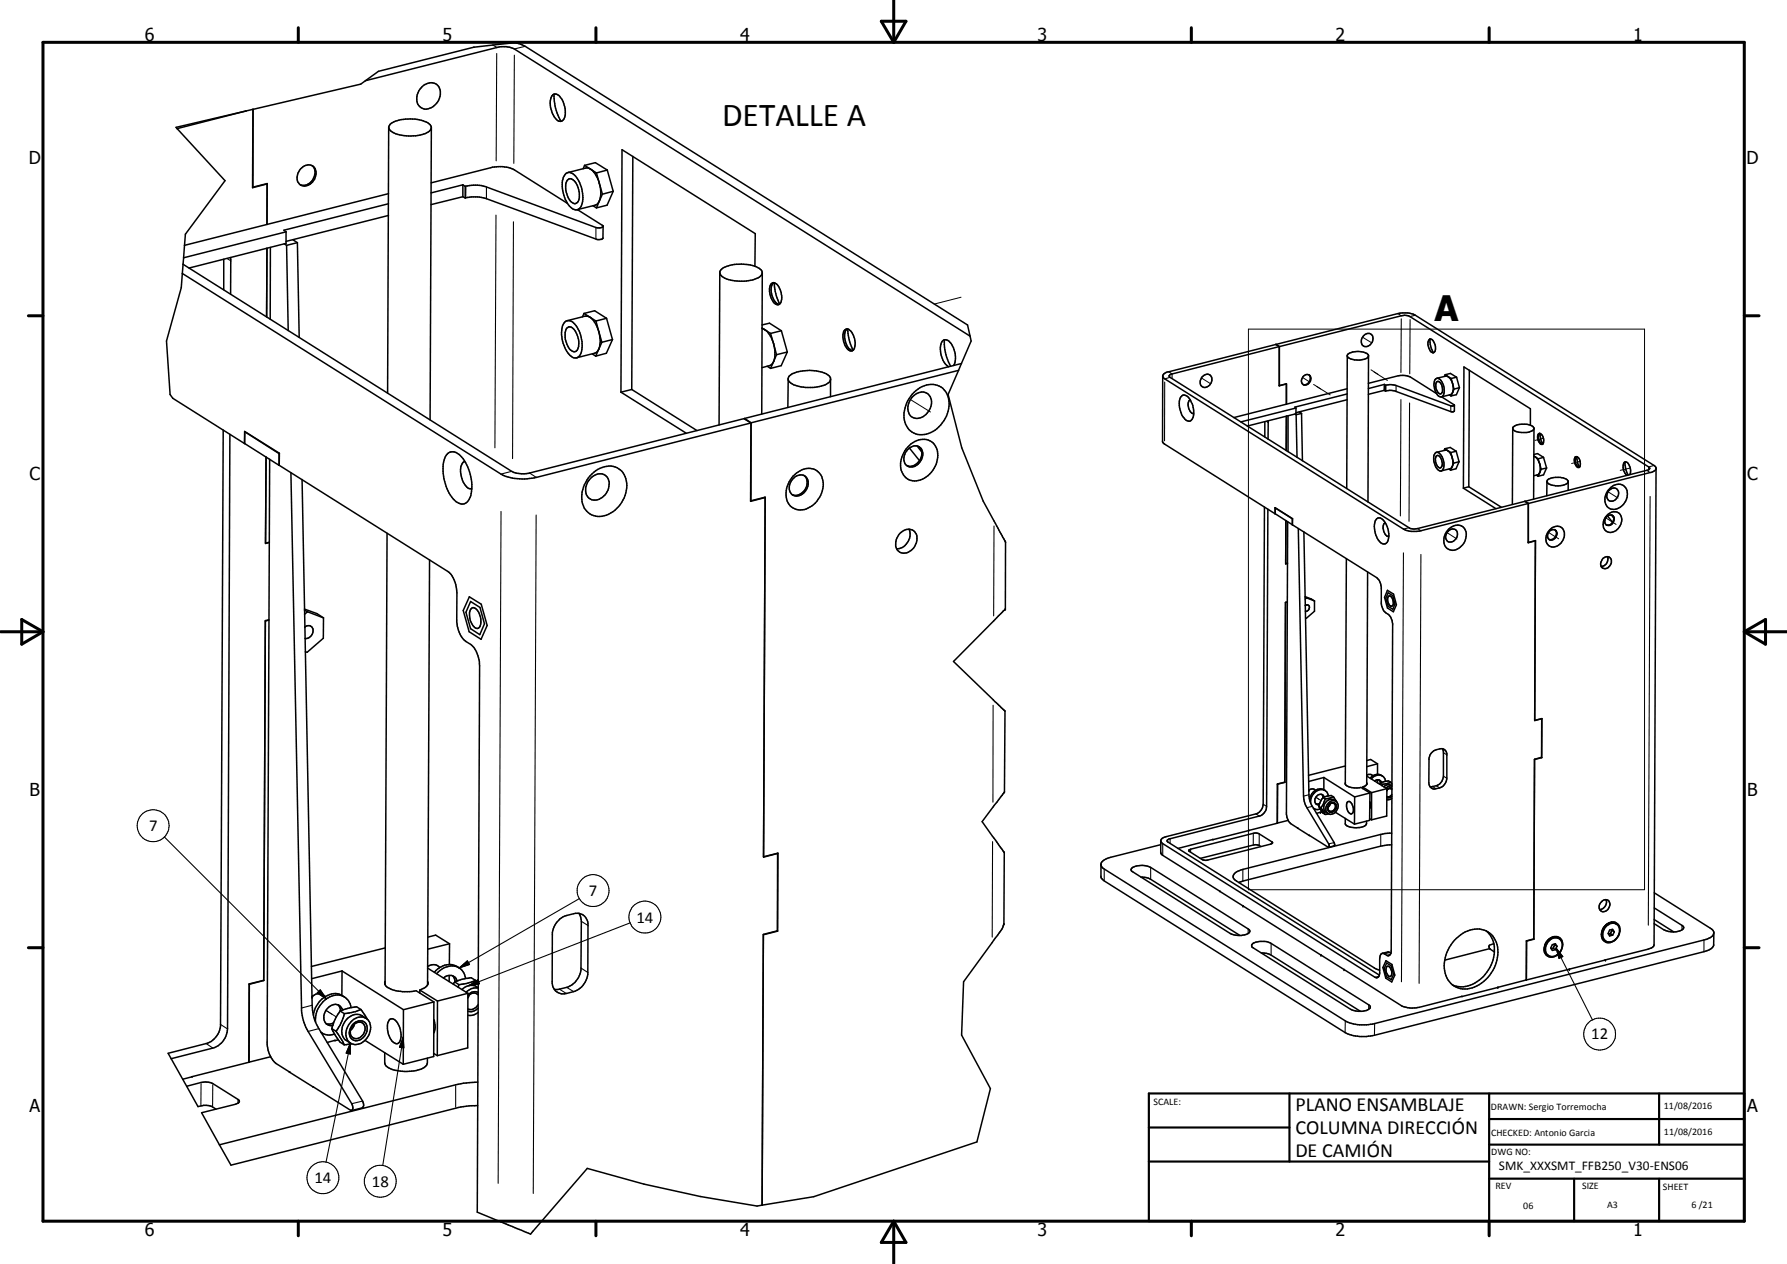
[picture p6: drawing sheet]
<svg xmlns="http://www.w3.org/2000/svg" width="420mm" height="297mm" viewBox="0 0 420 297" stroke-linecap="round" stroke-linejoin="round" font-family="sans-serif">
<defs><g id="words">
<text font-size="8.2" x="337.3" y="75.4">A</text>
<text font-size="7.9" x="169.8" y="29.7">DETALLE A</text>
<g font-size="4.7">
<text x="304.6" y="261.1">PLANO ENSAMBLAJE</text>
<text x="304.6" y="266.5">COLUMNA DIRECCIÓN</text>
<text x="304.6" y="271.9">DE CAMIÓN</text>
</g>
<g font-size="4.2">
<text x="34" y="9.6">6</text>
<text x="104" y="9.6">5</text>
<text x="174" y="9.6">4</text>
<text x="244" y="9.6">3</text>
<text x="314" y="9.6">2</text>
<text x="384" y="9.6">1</text>
<text x="6.8" y="38.7">D</text>
<text x="410.6" y="38.7">D</text>
<text x="7" y="112.9">C</text>
<text x="410.8" y="112.9">C</text>
<text x="7" y="187.1">B</text>
<text x="410.8" y="187.1">B</text>
<text x="7" y="261.4">A</text>
<text x="410.8" y="261.4">A</text>
<text x="34" y="290.4">6</text>
<text x="104" y="290.4">5</text>
<text x="174" y="290.4">4</text>
<text x="244" y="290.4">3</text>
<text x="314" y="290.4">2</text>
<text x="384" y="290.4">1</text>
</g>
<g font-size="3.9">
<text x="35" y="195.3">7</text>
<text x="138.5" y="210.6">7</text>
<text x="149.7" y="216.8">14</text>
<text x="374.1" y="244.3">12</text>
<text x="73.9" y="278">14</text>
<text x="87.4" y="278.9">18</text>
</g>
<text font-size="3.1" x="352.4" y="275">SMK_XXXSMT_FFB250_V30-ENS06</text>
<g font-size="2.4">
<text x="271.2" y="259.7">SCALE:</text>
<text x="350.6" y="260.8">DRAWN: Sergio Torremocha</text>
<text x="391.2" y="260.6">11/08/2016</text>
<text x="350.6" y="267">CHECKED: Antonio Garcia</text>
<text x="391.2" y="266.7">11/08/2016</text>
<text x="350.6" y="271.4">DWG NO:</text>
<text x="351.6" y="279.3">REV</text>
<text x="372" y="279.4">SIZE</text>
<text x="391" y="279.6">SHEET</text>
<text x="358.1" y="284.1">06</text>
<text x="377.9" y="283.8">A3</text>
<text x="397.7" y="283.8">6 /21</text>
</g>
</g></defs>
<g fill="none" stroke="#000" stroke-width=".24">
<path d="M226 69.8l-6.3 1.7M293.5 77.3h93.2v131.8h-93.2zM320.4 79.2l2 1.3M214.2 94l4.6 2.8M282.5 88.8l2.1 1.3M306.2 88.7l1.8 1.1M308.9 90.3l1.6 1.1M309.6 90.8l3.1 2M322.4 86.9l1.6 1.1M323.1 87.4l3.1 2M362.9 103l-2 .5M371.5 108.4l-2 .5"/>
<path d="M378.2 115.6l2.2 1.5M383.3 110l-2.4 .5M340.3 125.2l2.2 1.5M364.1 125.1l2.4 1.5M377.6 121.7l2.4 1.5M310.1 187.8l-.7-.4 1.2 .7M78.1 238.4l-1.4-1 2.4 1.6"/>
</g>
<g fill="none" stroke="#000" stroke-width=".35">
<path d="M85.9 19l-1.1 .8-25.3 5.9M85.9 19l3.1-2.2 22.4-5.7 9.6-1.1 1.4 .4 1.1 .5 104 65.5 .6 2.6M85.9 19l30.9-7.8a5.6 5.6 0 0 1 3.6 .1l107.7 67.7M41.6 30.2l11.3 12.3-9.3 12.5-.2 2.7M57.9 26.1l-16.5 3.8 .2 .3M57.9 26.1l-16.3 4.1M59.5 25.7l-1.6 .4M59.5 25.7l-.1 18.4 3.3-.9M59.5 25.7h.1M59.5 25.7v18.3M73.4 38.9a2.71 2.71 0 0 1-.9 4.3l-.7 .3h-1M91.4 29.9l-.3 62.5"/>
<path d="M91.7 29.2a9.4 9.4 0 0 1 8.6-.5 1.21 1.21 0 0 1 1 1.7 4.8 4.8 0 0 1-4.1 1.5 7.4 7.4 0 0 1-5.6-1.4l-.2-.6zM99.3 20.4a2.39 2.39 0 0 1 2.4-.9 2.39 2.39 0 0 1 1.8 1.9 3.7 3.7 0 0 1-3.9 4.2 2.43 2.43 0 0 1-1.5-3.4l.4-.8zM101.4 30l-.3 68.7M130 22.3a1.26 1.26 0 0 1 1.8 .6 5.2 5.2 0 0 1 .7 5.2 1.26 1.26 0 0 1-2.1-.5 5.5 5.5 0 0 1-.8-4.7zM130.3 22.1a11.3 11.3 0 0 0 1.6 6.4M137.4 38.9l2.6-.7 2.8 1.8M137.4 38.9l2.8 1.7M137.4 38.9l-.3 .8M142.8 40l1.4 5M142.8 40l-2.6 .6M148.8 36.7l-.3 54.8M43.4 57.7l-.2 2.9"/>
<path d="M59.4 43.9l.1 .1M59.5 44l3.3-.9v9.6M62.8 58.3l-.1 16.2M63.6 58.2l-.1 16.8M66.8 57.3l.6 .4M67.3 54.5l-24.1 6.1M67.3 54.5v2.7l-22.9 5.8M67.4 57.7l.4 20M68.9 56.3l1 .7M69.9 57l.4 22.3M69.9 57l-2.5 .7M70.6 43.4a2.46 2.46 0 0 0 3.3-1.2 2.22 2.22 0 0 0-1-3.4 2.89 2.89 0 0 0-2.6 4.3l.4 .4"/>
<path d="M91.3 45.5l-47.9 12.2M91.3 47.9l-24.6 6.2 .6 .4M91.3 50.6l-24 6.1M101.4 43l14-3.6a8.4 8.4 0 0 1 5.5 .5l12.5 7.9M108.8 43.4l-7.5 1.9M108.8 46.2l-7.5 1.9M108.8 43.4v2.8M108.8 43.4l.6 .4M108.8 46.2l.6 .3M109.4 43.8a8.8 8.8 0 0 1 5 .1l25.7 9.6 .9 .1 .8-.4M109.4 46.5l1.4-.2h1.5l1.7 .3 26.1 9.6a1.48 1.48 0 0 0 1.7-.3v-2.7M109.4 43.8v2.7"/>
<path d="M133 40.9a1.73 1.73 0 0 1 2.6 .8 7.2 7.2 0 0 1 .9 7.1 1.55 1.55 0 0 1-2.6-.4 7.8 7.8 0 0 1-1.5-6.7zM133.5 40.6l4.2-1.1a2.53 2.53 0 0 1 2.5 1.8l.7 1.8M133.6 42.2l.1-.1a1.93 1.93 0 0 1 2.1 1.6 4.7 4.7 0 0 1 .1 3.7 1.14 1.14 0 0 1-1.1 .4 1.14 1.14 0 0 1-.9-.9 5 5 0 0 1-.6-4.3zM135.8 49.3l5.8 3.7 .2 .2M139.4 48.3l.8 .6M140.2 40.6l.7 2.5M140.9 47.2l-.5 .8-.5 .2-4.2 1.1M140.9 43.1l.4 2-.4 2.1M140.9 43.1l.7 2.5M140.9 47.2l-.7 1.7M141.6 45.6l-.7 1.6M144.2 45l-1.5 3.2-2.5 .7"/>
<path d="M144.2 45l-2.6 .6M42.9 64.3l74.9 47.1a12.7 12.7 0 0 0 8.3 .8l50.5-12.8M43 62.1l-.4 5.5-3.5 12.5 .9 12.6 .6 .9 16.9 10.6M43 62.1l77.9 48.9 1.7 .3h1.6l50.7-12.9 1.7 1M43.2 60.6l-.2 1.5M52.6 60.9v7.2M54.2 60.5v8.6M132.8 75.7a1.57 1.57 0 0 1 2.4 .5 7.7 7.7 0 0 1 1.3 7.1 1.4 1.4 0 0 1-2.5 .2 7.8 7.8 0 0 1-1.7-7zM133.3 77.1a1.21 1.21 0 0 1 1.9 .6 4.3 4.3 0 0 1 .3 4.8 1.4 1.4 0 0 1-1.9-.9 4.6 4.6 0 0 1-.3-4.5zM133.4 75.4l4.2-1.1a2.53 2.53 0 0 1 2.4 1.8l.8 1.8M137.3 73.7l2.5-.7 2.8 1.8M137.3 73.7l2.8 1.7"/>
<path d="M137.3 73.7l-.4 .8M140.1 75.4l.7 2.5M140.8 77.9a6.4 6.4 0 0 1 0 4.1M140.8 77.9l.7 2.5M142.6 74.8l1.4 5M142.6 74.8l-2.5 .6M144 79.8l-1.4 3.2-2.5 .7M144 79.8l-2.5 .6M169.2 64.1l-.1 35.8M169.6 63.3a8.9 8.9 0 0 1 6.8-1 3.1 3.1 0 0 1 2.8 1.8 2.06 2.06 0 0 1-1.8 1.5 9.8 9.8 0 0 1-7.6-.6l-.6-.8 .1-.4zM177.5 62.6l.1-7.7-31.3-19.7-.3 57M179.1 76.4l1.8-.5 2.8 1.8"/>
<path d="M179.1 77.2l.7 .3M179.1 77l.7 .5M179.2 64.1l-.1 33.2M179.8 77.5a5.6 5.6 0 0 1 2.1 3.3M179.8 77.5l1.4 .9M181.2 78.4l.7 2.4M181.3 66.7a1.15 1.15 0 0 1 1.8 .7 4 4 0 0 1 .3 3.9 1.01 1.01 0 0 1-1.6-.3 4 4 0 0 1-.5-4.3zM181.9 66.4a3.7 3.7 0 0 0 .5 4.6l.8 .5M182.1 66.5a10.6 10.6 0 0 0 1.2 4.9M183.7 77.7l1.4 5M183.7 77.7l-2.5 .7M198.6 77.6a1.1 1.1 0 0 1 1.8 .6 3.9 3.9 0 0 1 .3 4 1.14 1.14 0 0 1-1.8-.7 3.9 3.9 0 0 1-.3-3.9z"/>
<path d="M199.2 77.3a3.5 3.5 0 0 0 .2 4.4l.7 .6 .4 .1M199.3 77.3a10.4 10.4 0 0 0 1.3 5M222 79.9l.2 2.3a11.5 11.5 0 0 0 1.3 3.9M228.1 79l.2 1.1-2.3 5.3M320.5 79a1.27 1.27 0 0 1 1.9-.4 1.27 1.27 0 0 1 .2 1.8 1.32 1.32 0 0 1-1.2 1 1.32 1.32 0 0 1-1.3-.8v-.8zM336.2 79.7h.2a2.26 2.26 0 0 1 .7 3.1l-.1 .1M336.2 79.7a1.65 1.65 0 0 0-.3 2.1l.4 .7 .7 .4M336.2 79.7l.2 1.6 .6 1.6M139.3 83.2l.8 .5M140.8 82l-.8 .9-4.4 1.2M140.8 82l-.7 1.7M141.5 80.4l-.7 1.6"/>
<path d="M146 92.2l15.4 9.6M148.5 91.5l15.4 9.7M148.5 91.5l-2.5 .7M175 98.3v.1M175 98.3l1.6 1.1M176.6 99.4l-.1 18.4 3.3-.9M176.6 99.4v18.3M180.4 86.1l.8 .5M181.9 80.8l.3 1.5v1.5l-.3 1.2M181.9 85l-.8 .9-2 .5M181.9 80.8l.7 2.6M181.9 85l-.7 1.6"/>
<path d="M182.6 83.4l-.7 1.6M185.1 82.7l-1.4 3.2-2.5 .7M185.1 82.7l-2.5 .7M185.3 89l-.1 6.8M195.3 89.3a3.2 3.2 0 0 1-2.7 1.5 11.3 11.3 0 0 1-6-.4 1.42 1.42 0 0 1-1.1-1.9 6.6 6.6 0 0 1 4.9-1.5 7 7 0 0 1 4.6 1.4l.3 .4v4.4M214.5 92.6a5.2 5.2 0 0 1 7.1-1.4 5.9 5.9 0 0 1 .3 7.6 5.8 5.8 0 0 1-7 3 4.7 4.7 0 0 1-2.1-5.9l.6-1.8zM214.6 93.2a2.5 2.5 0 0 1 4.1 0 3.8 3.8 0 0 1-3.5 5.1 2.6 2.6 0 0 1-1.3-4zM224.2 85.9a4.7 4.7 0 0 0 0-4.2 2.77 2.77 0 0 0-2-1.9 2.14 2.14 0 0 0-1.1 2.7 4.7 4.7 0 0 0 1.9 3.7M225.4 87l-2.5 5.7 3.2 12.5 5.1 12.6 5.2 9.6v15.7l-12.2 12.3 12.1 11.7-.1 19-5.3 7 5.2 7.2-.1 16.9-.1 .2a7 7 0 0 1-1.9 3.1l-7.4 10.2-.5 12.5 6.8 12.6-3.2 12.6-38.4 12.8-12.1 2M225.4 87l-48.8 12.4M226 85.4l-.6 1.6M226 85.4l-51 12.9"/>
<path d="M273.4 88.4l.4 .6 56.2 35.3a5.8 5.8 0 0 0 4.1 .4l25.2-6.4M278 92.9a1.85 1.85 0 0 1 2.1 1.6 4.7 4.7 0 0 1 .2 4.1 1.1 1.1 0 0 1-1.9-.3 4.9 4.9 0 0 1-.7-5zM279.9 94a1.65 1.65 0 0 0-.3 2.2 1 1 0 0 0 1.1 1M282.6 88.6a1.28 1.28 0 0 1 1.9-.5 1.28 1.28 0 0 1 .2 1.9 1.34 1.34 0 0 1-1 1.1 1.34 1.34 0 0 1-1.4-.6l-.1-1.1zM297.4 99.1v3.6M298.1 98.9v4.3M300 80.9l-25.6 6.5-.7 .4-.3 .5v15.7l26.4 16.7M300 80.9l.8 .5M300 80.9l28.6-7.2a5.9 5.9 0 0 1 4.2 .4l56.1 35.3a.67 .67 0 0 1 .5 .6 .67 .67 0 0 1-.4 .6l-.7 .4-28.9 7.3M300 80.9v.1M300.8 81.4l-25.2 6.5a.64 .64 0 0 0-.7 .6l56.7 35.7 .9 .1 .8-.1 54.1-13.7 .5-.4-.3-.4-56.5-35.5-.8-.1-.8 .1-28.7 7.2M300.8 81.4v9.3l1.7-.5"/>
<path d="M300.8 90.6h.1M300.8 81.4v9.2M302.4 90.2h.1M302.5 90.2v4.8M302.5 97.8l-.1 8.1M302.5 90.2l-1.7 .4M302.8 97.7v8.4M304.5 97.3l.2 .2M304.7 95.9v1.3l-11.4 2.9M304.7 95.9l-13 3.2M304.7 97.5l.3 10M305.5 96.8l.5 .4"/>
<path d="M306 97.2l.2 11.1M306 97.2l-1.3 .3M306.4 88.5a1.03 1.03 0 0 1 1.5-.3 1.03 1.03 0 0 1 .1 1.5 1.02 1.02 0 0 1-1.3 .8 1.02 1.02 0 0 1-.6-1.5zM307.8 88.1a1.43 1.43 0 0 1 .1 1.6 1.43 1.43 0 0 1-1.4 .7M316.7 92.6l-12.3 3.1 .3 .2M316.7 93.9l-12 3.1M316.7 91.4l-26.6 6.7M316.8 83.6l-.2 31.2M316.9 83.3a4.3 4.3 0 0 1 4.8 .1 .93 .93 0 0 1-1 1.1 4.1 4.1 0 0 1-3.9-.7zM321.7 90.1l7-1.8h2.1l.7 .3 6.3 3.9M321.8 83.6l-.2 34.4M325.4 91.7l.3 .2"/>
<path d="M325.4 91.7l-3.7 1M325.5 90.3l.2 .3M325.5 90.3l-.1 1.4M325.5 90.3l-3.8 1M325.7 91.9a3.8 3.8 0 0 1 2.5 .1l13.1 4.8h.4l.3-.2v-1.4l-3.1-1.9 2.1-.5 .5-.6M325.7 90.6l1.1-.2 1.2 .1 13.1 4.9 .9-.2M325.7 90.6v1.3M337.5 89.2l.1-.2a1.23 1.23 0 0 1 1.6 1.1 2.73 2.73 0 0 1-.2 3.1 1.23 1.23 0 0 1-1.4-1 3.1 3.1 0 0 1-.1-3zM337.8 88.9l2.1-.5a2.04 2.04 0 0 1 1.6 1.8M337.9 89.7a1.13 1.13 0 0 1 1.2 1.1 1.57 1.57 0 0 1-.2 1.7h-.4a2.18 2.18 0 0 1-.9-2.5zM339.8 88.1l1.2-.3 1.5 .8M339.8 88.1l1.4 .8"/>
<path d="M339.8 88.1l-.2 .3M340.8 92.8l.4 .2M341.2 88.9l.3 1.3M341.5 90.2l.2 1-.2 1M341.5 90.2l.4 1.2M341.5 92.2l-.3 .8M341.9 91.4l-.4 .8M342.5 88.6l.6 2.5M342.5 88.6l-1.3 .3M343.1 91.1l-.7 1.7-1.2 .2M343.1 91.1l-1.2 .3M345.5 87l-.2 27.4"/>
<path d="M359.8 99.9v-3.8l-15.6-9.9-.1 28.5M359.8 99.9l-2.1-.2a2.07 2.07 0 0 0-2 1M359.8 99.9l.5 .3a.6 .6 0 0 1 .4 .6 .6 .6 0 0 1-.6 .5l-.2 .1a5.8 5.8 0 0 1-3.5 0l-.5-.3-.2-.4M52.5 101l-.7 139.7a4.8 4.8 0 0 1-3.3 4.5l-9 2.3 .7 1.3M54 102.1l-.5 139.7a4.9 4.9 0 0 1-3.4 4.5l-9.9 2.5M57.5 104.2v-2.8l8.2 5.1-.1 2.8M57.5 104.2h.1M57.6 101.5l-.1 2.7 8.1 5.1M57.6 101.5h.1M57.6 101.5l8 5.1M62.6 107.4l-.2 20.3 .9-.2M63.4 107.9l-.6 137a6.5 6.5 0 0 0 2.1 5l3.2 2.1"/>
<path d="M65.6 109.3h.1M65.6 106.6v2.7M65.6 109.3l39.7 25a6.5 6.5 0 0 1 2.1 5v6.4a6.3 6.3 0 0 0 3.5 5.9 7 7 0 0 1 1.9 4.9l-.6 128.4 12.5 5.1 13.4-15.4 13.3 3.7 13.3 2.9 13.3 2.2 1.2-.2M65.7 106.6h-.1M68.4 111.1l2.5 125.8a10.6 10.6 0 0 0 1.5 5.5l10.3 17 .3 1.1-.3 .5M71 112.7l2.4 123.6a10.6 10.6 0 0 0 1.6 5.4l10.2 17a1.11 1.11 0 0 1 0 1.6l-2.5 .7M105.1 106.7a2.16 2.16 0 0 1 3.4 .7 10.5 10.5 0 0 1 1.9 9.9 1.89 1.89 0 0 1-3.2 .6 10.6 10.6 0 0 1-2.5-10.6zM109.3 108.5a2.22 2.22 0 0 0-1 2.7 4 4 0 0 0 2.2 3.7h.4M139.1 111.4a5.1 5.1 0 0 1 6.7-1 5.9 5.9 0 0 1 .4 7.7 5.7 5.7 0 0 1-7.5 2.7 5.1 5.1 0 0 1-1.5-6.3l.8-1.7zM139.1 112.1a2.33 2.33 0 0 1 3-.5 2.33 2.33 0 0 1 1.1 2.7 3.5 3.5 0 0 1-4.1 3.1 2.92 2.92 0 0 1-.6-4.6zM176.5 117.6l.1 .1M176.6 117.7l3.3-.9-.4 84.6 3.3-.8"/>
<path d="M186.3 116.2a2.59 2.59 0 0 0 3.6-1.9 1.9 1.9 0 0 0-.7-2.5 1.9 1.9 0 0 0-2.5 .5 2.69 2.69 0 0 0-.3 4M186.5 111.9a4.5 4.5 0 0 1 5.6-1.3 4.8 4.8 0 0 1 .3 6.7 4.4 4.4 0 0 1-6.6 1.6 5.3 5.3 0 0 1 .7-7zM189.1 111.8a2.85 2.85 0 0 1 .3 3.1 2.85 2.85 0 0 1-2.8 1.5M213.3 105.7a2.1 2.1 0 0 1 3.3-.3 2.93 2.93 0 0 1-3 4.2 2.31 2.31 0 0 1-.5-3.6zM213.4 105.1a4.2 4.2 0 0 1 6-1 5.5 5.5 0 0 1-1.2 7.7 3.8 3.8 0 0 1-5.7-.1 5.4 5.4 0 0 1 .9-6.6zM213.8 105.3l2.4 2.9M215.6 104.8l1.1 1.4M216 104.9a2.8 2.8 0 0 1 .3 3.2 2.8 2.8 0 0 1-2.8 1.4l-.3-.1M297.3 119.2l-.3 69.8a2.51 2.51 0 0 1-1.7 2.3l-21 5.3-1 .4-.4 .5v2.9l.3 .5 13.6 8.6M298.1 119.7l-.3 69.8a2.51 2.51 0 0 1-1.7 2.3l-21.2 5.3-.5 .5 49.9 31.6M299.8 119.4h.1M299.8 119.4l4.1 2.5"/>
<path d="M299.8 119.4v1.3M337.5 106.5l.3-.2a2.4 2.4 0 0 1 1.7 2.5 1.57 1.57 0 0 1-.8 1.9 3.1 3.1 0 0 1-1.4-4.1zM337.8 107.1a1.22 1.22 0 0 1 1.2 1.4 .85 .85 0 0 1-.6 1.4 2.13 2.13 0 0 1-.6-2.8zM339.7 105.5l1.3-.3 1.4 .8M339.7 105.5l.7 .4M339.7 105.5l-.2 .3M340.4 105.9l.5 .5 .5 1.2M340.4 105.9l-.6-.1-2.1 .5M340.4 105.9l.7 .4M340.7 110.2l.4 .3M341.1 106.3l.3 1.3M341.4 107.6l.2 1-.2 1"/>
<path d="M341.4 109.6l-.3 .5-2.2 .6M341.4 107.6l.4 1.2M341.4 109.6l-.3 .9M341.8 108.8l-.4 .8M342.4 106l.7 2.5M342.4 106l-1.3 .3M343.1 108.5l-.8 1.7-1.2 .3M343.1 108.5l-1.3 .3M344.1 114.7l7.6 4.8M345.3 114.4l7.7 4.8M345.3 114.4l-1.2 .3M355.7 100.7l-.1 17.8"/>
<path d="M358.6 117.8l.7 .5M358.6 117.8v.1M358.6 117.8l.8 .5M359.3 118.3v9.3l1.7-.6M359.4 118.3v9.2M360.6 106.8l.9-.2 1.4 .9M360.6 107.2l.4 .2M360.6 107.1l.4 .3M360.7 100.7l-.1 16.6M361 107.4l.6 .7 .4 1M361 107.4l.6 .4M361.3 111.7l.3 .2"/>
<path d="M361.6 107.8l.4 1.3M362 101.9a1.76 1.76 0 0 0 .7 2.5M362 101.9a1.86 1.86 0 0 1 .7 2.5M362 101.9a1.11 1.11 0 0 0-.4 1.6l.6 .8 .5 .1M362 109.1l.1 .3a1.67 1.67 0 0 1-1.5 2.4M362 109.1l.4 1.2M362.1 101.9l.2 1.4 .4 1M362.4 110.3l-.8 1.6M362.9 107.5l.7 2.5M362.9 107.5l-1.3 .3M363.6 110l-.7 1.6-1.3 .3M363.6 110l-1.2 .3"/>
<path d="M363.7 113.2a1.49 1.49 0 0 1 1.6-1h1.5a2.2 2.2 0 0 1 1.9 .9v2.1M363.7 113.2a1.9 1.9 0 0 0 2 1 2.95 2.95 0 0 0 3-1M363.7 113.2v3.3M370.7 107.3l-.3 .1a2.05 2.05 0 0 0 .6 2.5l.4-.1M370.7 107.3l.2 1.5 .5 1M371.4 109.8a2.08 2.08 0 0 0-.6-2.5l-.3 .1a1.93 1.93 0 0 0 .7 2.4l.1 .1M378.2 115.1a2.45 2.45 0 0 1 4.1-.4 3.5 3.5 0 0 1-3.6 4.9 2.7 2.7 0 0 1-.8-4.2zM378.4 115.2a1.23 1.23 0 0 1 1.7-.3 1.23 1.23 0 0 1 .3 1.7 1.39 1.39 0 0 1-1.1 1.1 1.39 1.39 0 0 1-1.4-.6l-.1-.8zM382 108.6a2.24 2.24 0 0 0 .6 3.1M382 108.6a1.57 1.57 0 0 1 1.4 1.8l-.2 1.1M382.1 108.6a5.5 5.5 0 0 0 .7 3.1M389.4 110.1l-.5 111.9-.4 .6-1 .5-10.1 2.5"/>
<path d="M63.3 127.4l-.9 .2M91 125.3l-.5 106.1M101 131.6l-.5 99.8M211.5 125.4a2.32 2.32 0 0 1 3.9 .1 3.3 3.3 0 0 1-3.6 4.4 2.4 2.4 0 0 1-.9-3.4zM213.7 124.4a3.4 3.4 0 0 1-2.8 4.6M299.8 120.7v-1.4l4.1 2.6v1.4M299.8 120.7h.1M299.8 120.7l4.1 2.6M302.3 122.3v10.2M302.7 132.4l-.4 .1M302.7 132.3l-.4 .2M302.8 122.6l-.3 68.8 .5 1.6 .5 .6 4.3 2.7"/>
<path d="M303.9 123.3l19.8 12.5 .6 .6 .5 1.6v3.8a2.97 2.97 0 0 0 1.7 2.7 3.7 3.7 0 0 1 .9 2.4l-.3 76.5a.85 .85 0 0 1-.2 .9 .85 .85 0 0 1-.9 .2l-.9-.5-.5 .3-.1 .4-.2 4.4M303.9 121.9h.1M303.9 121.9v1.4M303.9 123.3h.1M305.3 124.2l1.2 62.9 .4 2 5.6 9.4v.4l-.1 .2M306.6 125l1.2 61.7 .4 2.1M316.6 131.3l-.3 53M321.6 134.4l-.3 50M323.7 121.9a1.13 1.13 0 0 1 1.7 .5 4.5 4.5 0 0 1 .6 5.2 1.3 1.3 0 0 1-1.9-.7 4.8 4.8 0 0 1-.4-5zM325.7 122.9a1.64 1.64 0 0 0-.3 2.2 1.01 1.01 0 0 0 1.1 .9M326.2 138.7l1.4 .9 .7 2.5-.7 1.7-1.4-.9-.7-2.5zM326.4 139.3l1.1 .7 .5 1.9-.5 1.3-1.1-.7-.6-1.9z"/>
<path d="M340.3 125.1a1.23 1.23 0 0 1 1.3-.8 1.23 1.23 0 0 1 1.1 1 1.69 1.69 0 0 1-2.4 1.8 1.53 1.53 0 0 1 0-2zM340.6 124.4a2.49 2.49 0 0 1 3.6-.4 3.4 3.4 0 0 1 0 3.6 3.4 3.4 0 0 1-3.3 1.6 2.54 2.54 0 0 1-1.1-3.8zM359.3 127.4l.1 .1M359.4 127.5l1.6-.5-.2 42.3 1.7-.4M364.3 124.6a1.9 1.9 0 0 1 2.3-.8 1.9 1.9 0 0 1 1.2 2.1 2.67 2.67 0 0 1-3.5 2.4 2.5 2.5 0 0 1 0-3.7zM364.4 124.8a1 1 0 0 1 1.5-.1 1 1 0 0 1-.1 1.5 1.05 1.05 0 0 1-1.5 .6 1.05 1.05 0 0 1-.2-1.6zM365.6 124.5a1.42 1.42 0 0 1 .2 1.6 1.42 1.42 0 0 1-1.4 .7M376.9 131.2a1.19 1.19 0 0 1 1.8 0 1.19 1.19 0 0 1-.2 1.8 1.13 1.13 0 0 1-1.5 .6 1.13 1.13 0 0 1-.5-1.6zM377.7 121.5a1.03 1.03 0 0 1 1.5-.3 1.03 1.03 0 0 1 .1 1.5 1.08 1.08 0 0 1-1.6 .6 1.08 1.08 0 0 1 0-1.8zM377.7 123.4h.2M377.8 121.2a1.89 1.89 0 0 1 2-1 1.89 1.89 0 0 1 1.5 1.6 2.85 2.85 0 0 1-3.3 3.2 2.35 2.35 0 0 1-.2-3.8zM377.9 130.8a1.76 1.76 0 0 1-1.4 2.3"/>
<path d="M378 121.3l1.2 1.5M378.9 121l.5 .7M379.1 121.1l.3 .6M379.4 121.7a1.63 1.63 0 0 1-1.3 1.7M63.2 145.7l-.8 .3M63.2 145.7l-.8 .1-.4 84.6M71.6 143.1l2.9 1.1 1.6 1M71.6 143.4l.7 .4M71.7 147.4a1.23 1.23 0 0 1 1.7 0 1.23 1.23 0 0 1 0 1.7l-.7 .7-1 .2M71.7 147.3v.1M72.3 143.8l3.8 1.4M72.3 143.8l-.7 .6"/>
<path d="M76.1 145.2l-.1 4.8-3.8 3.3-.4-.1M110.4 140.3l2.7 1.7 1.4 5-1.4 3.2-2.8-1.7-1.4-5zM110.6 141.4l2.2 1.3 1.1 3.9-1.1 2.5-2.2-1.4-1.1-3.8zM110.8 143a1.24 1.24 0 0 1 1.8 .9 3.6 3.6 0 0 1 0 3.7l-.2 .1a2.32 2.32 0 0 1-1.9-2.3l-.1-1.5zM302.2 141.6l.5-.1-.5 .1-.1 42.3M306.9 140.2l2.2 1M306.9 140.3l.3 .2M306.9 142.4a.6 .6 0 0 1 .9-.1 .6 .6 0 0 1 0 .9l-.5 .4h-.4M307.2 140.5l1.9 .7M307.2 140.5l-.3 .3M309.1 141.2v2.4l-1.9 1.7-.3-.1M326.4 140.2a.71 .71 0 0 1 1 .6 1.13 1.13 0 0 1-.3 1.7 1.83 1.83 0 0 1-.7-2.3z"/>
<path d="M321.3 178.7l1-.2 1.6 1M323.9 179.5l-2.6 .7M323.9 179.5v2.4M336.6 176.9a2.52 2.52 0 0 1 3.2-.6l.4 .8v5.8a2.66 2.66 0 0 1-3.6 2.3l-.4-.4-.3-.9 .1-5.8zM339.1 175.9l.3 .7v5.8a2.72 2.72 0 0 1-3.2 2.5M360.8 178.4l-.2 42.3M360.8 169.3l1.7-.4v9.2M362.4 168.9h.1M362.4 178l.1 .1M362.5 168.9l-.1 9.1-1.6 .4M362.5 178.1l-1.7 .4M272.9 198.5l-11.8 3-1.4 .6-.7 .5-.1 .4v3.3l.7 .7 56.7 35.7a8.6 8.6 0 0 0 3.4 .9h1.6l1.9-.3 77.4-19.7a2.49 2.49 0 0 0 2.3-1.6l.1-2.8"/>
<path d="M272.9 197.7l.5 .5 49.9 31.5 .4 .1 .3-.1 .3-.6M279.5 199.9l.4-.3 15.2-3.9 .8 .2 3.3 2.1-.5 .4-15.1 3.8-1-.2zM285.1 197.3h.1M293.6 195.2h.1M293.7 195.1v.1M296.4 198.9l-.5-.3-.8-.1-12.9 3.2M300.3 193.5l-23.4 5.9M300.3 193.4h.1M300.3 184.3h.1M300.4 184.3l-.1 9.1M302 183.8l.1 .1M302.1 183.8l-1.8 .4v9.3"/>
<path d="M302.1 183.9l-1.7 .4M302.9 192.8l-2.6 .6M305.1 194.6h.1M307.8 185.7a1.02 1.02 0 0 1 1.5 0M307.8 185.7v.2M307.8 196.3h.1M307.8 196.3l4.6 2.8M308.2 188.8l5.5 9.2v.8l-1.3 .3M308.8 189.9l.7 .3 .9-.1M308.8 189.9l.1 .1M309.4 188.9l.8 .2M310.1 189.5l.7 1.3 .8 .6"/>
<path d="M310.1 189.5l.5 .3M310.3 188.8l-.5 .2-.4-.1M310.5 190.9l-1 .2M310.6 189.8l1 1.6M310.8 186.7l.3 .7M310.8 190.8l-.4 .1M311.1 187.5l-.8 1.1-.2 .9M311.1 187.5l.5 .2M311.3 182.7l-3.6 .9M311.3 182.7l7.2 4.6M311.3 182.7v2.9M311.3 187.3a1.03 1.03 0 0 0-1-.7 1.03 1.03 0 0 0-1 .9l-.1 .2a1.07 1.07 0 0 0 .2 1.2"/>
<path d="M311.6 185.8a2.4 2.4 0 0 0-3.7 2.1M311.6 187.7l-.4 1.1-.6 1M312.3 187a1.79 1.79 0 0 0-1.4-1.4 1.79 1.79 0 0 0-1.8 .7l-.7 .9-.2 1.5M312.3 188.7a1.29 1.29 0 0 1 1.9-.4 1.29 1.29 0 0 1 .2 1.9 1.35 1.35 0 0 1-1.5 1.1 1.35 1.35 0 0 1-1.2-1.5zM312.4 191.3l-.8 .1M312.6 188.9a.99 .99 0 0 1 1.5 0 .99 .99 0 0 1-.3 1.5 .94 .94 0 0 1-1.3 .4 .94 .94 0 0 1-.2-1.4zM312.6 189l.4-.2a.71 .71 0 0 1 1 .5 1.02 1.02 0 0 1-.4 1.1 1.02 1.02 0 0 1-1.3-.1l-.1-.6zM312.7 188.9l-.5 .8M313.5 187.2l.7 1.2M313.5 187.2l-1.9 .5M313.5 187.2l-.5-.3-.6 .1-1.3 .5M314 190.9l4.5 2.8"/>
<path d="M314.1 188.3a1.74 1.74 0 0 0-2.5 .4 1.74 1.74 0 0 0 .6 2.5M316.3 192.3v1.4a3.9 3.9 0 0 0 4.1 .6l.8-.5 .1-.8M316.3 183.9v.3a3.5 3.5 0 0 0 3.7 .8l2.1 1.4M316.3 180l-8.6 2.2M316.8 188.5a.79 .79 0 0 1 1.2 .7 1.46 1.46 0 0 1-.3 2.1 2.02 2.02 0 0 1-.9-2.8zM318.5 187.3v6.4M320.4 185v.3M320.4 185l2.1 1.3M321.3 182.2l.9-.2 .5 .3M321.3 183.9v.5M321.3 184.4l-.9 .6M321.3 182.4l4.8 2.9"/>
<path d="M322.1 188.4l.1 .7-.1 .9M322.1 192.4l.4 .3M322.1 186.4l-3.6 .9M322.1 186.4l-.1 6.4-3.5 .9M322.5 186.3v6.4M323.9 183.3v.7M324.3 183.3h-.7l-.4 .3M324.3 183.3l.5 .6M324.3 183.3l.3 .7M324.5 184l-.2 .3M324.5 184l.5 .3M324.8 182.2a2.18 2.18 0 0 0-2.4 .8"/>
<path d="M324.8 182.2l.6 .6 .4 .8M324.8 182.2a2.05 2.05 0 0 0-2.7 .7M325 184.3l-.1 .4M326.1 185.3l-3.6 1M326.1 185.3l-.1 6.5-3.5 .9M326.2 185.5l-.1 .4M327 183.8l-.5-.3-2 .5M327 183.8l.3 .5M327 183.8l-2 .5M327.2 198.5l-2.6 .3-33.4 8.6M327.2 195.8l-2.6 .3-32.3 8.2a2.88 2.88 0 0 0-2.4 1.6l.2 .6 .6 .6 32.7 20.5 1 .4M327.3 185.3a.93 .93 0 0 0-1.2 .2"/>
<path d="M327.3 185.5l-.5-.2-.7 .4M327.3 186.7l-.5 .5h-.7M327.3 187.1l-.6 .4h-.6M327.3 184.7h-.5l-1 .5M327.3 187.6l-.5 .3h-.7M327.3 184.7l-.9-.3-1 .5M131.6 215.9a8.2 8.2 0 0 1 4.5-1.3 2.66 2.66 0 0 1 2.1 3v10.9a4.9 4.9 0 0 1-3.4 4.5 4.5 4.5 0 0 1-3.5 .3 2.77 2.77 0 0 1-1.5-2.7l.1-10.9a5 5 0 0 1 1.7-3.8zM136.1 214.6l.4 .7 .2 1.2-.1 11a4.9 4.9 0 0 1-3.3 4.5 5.2 5.2 0 0 1-3 .5M179.5 201.3l3.4-.8-.1 18.3M182.7 200.5l.1 .1M182.7 218.7l.1 .1M182.8 200.6v18.1l-3.3 .9-.3 63.6"/>
<path d="M182.8 218.8l-3.3 .9M258.9 203.2l.3 .7 .4 .3 56.7 35.7a8.1 8.1 0 0 0 3.4 .9l3-.1 77.9-19.8a2.55 2.55 0 0 0 2.4-1.8l-.4-.6-.4-.4-13.3-8.3M266.1 204a4.7 4.7 0 0 1 4.4-.2l23 14.5 .3 .4a1.4 1.4 0 0 1-1.6 1.1 4.7 4.7 0 0 1-2.9-.4l-23.2-14.6-.2-.5zM268.3 206.1l1.1 .1 1.1 .4 21 13.2M286.8 209.5l5.5 3.4M286.8 209.5h.1M292.3 212.9h.1M292.3 212.9l18.3 11.6M349.5 218.8a5.7 5.7 0 0 1 1.9 4.9M376.4 212.1a1.13 1.13 0 0 1 1.5-.6 1.13 1.13 0 0 1 .5 1.6 1.28 1.28 0 0 1-1 1.1 1.28 1.28 0 0 1-1.3-.5l-.1-.8zM376.8 218.6a1.92 1.92 0 0 0 .4 2.6 1.92 1.92 0 0 0 2.6-.3 2.49 2.49 0 0 0 0-4.2 2.66 2.66 0 0 0-2.7 1.2 2.66 2.66 0 0 0 0 3l.5 .2M377.4 218a2.01 2.01 0 0 1 3-.5 2.57 2.57 0 0 1-.1 2.8 2.57 2.57 0 0 1-2.7 .9 2.19 2.19 0 0 1-.2-3.2z"/>
<path d="M377.6 211.4a1.75 1.75 0 0 1-1.5 2.3M378.7 219.5h-.5M378.7 219.5l.5 .3M378.9 218.4l.1 .3M379 218.7l-.3 .8M379 218.7l.5 .3M379.5 219l-.3-.6-.8 .2-.3 .8 .3 .6 .8-.2M379.5 219l-.3 .8M380.1 217.2a2.18 2.18 0 0 0-3.3 1.2M388.9 216.1l4.6 2.9M388.9 213.4l6.6 4.1a.56 .56 0 0 1 .4 .6 .56 .56 0 0 1-.5 .5 5 5 0 0 1-4.2-.1l-2.3-1.5M58.6 231.2l-.1 18.4-13.4 3.4"/>
<path d="M58.6 231.3h.1M58.6 231.3v18.3M61.9 230.4h.1M62 230.4l-3.4 .8M62 230.4l-3.4 .9M73.4 234.2a2.06 2.06 0 0 1 3 0M73.5 234.1l-.1 .4M79.5 236.1l.5 .8v.6M80 237.6l-1.4 2.4-.6 1.7M80 237.6l1 .6M80.4 228.2l-7.1 1.8M80.4 228.2l14.5 9.1"/>
<path d="M80.4 228.2v5.7M80.5 237.4a1.96 1.96 0 0 0-1.6-1.4 1.96 1.96 0 0 0-1.9 1 2.36 2.36 0 0 0 .3 3.9l1 .1M81 234.3a4.4 4.4 0 0 0-5.7 2l-.3 .4a5.2 5.2 0 0 0-.8 3.5M81 234.3a3.3 3.3 0 0 1 1.5 2.5M81 238.2l-1 2.7-1 1.5M81 234.3a3.9 3.9 0 0 0-5.3 .4l-.4 .4a6.3 6.3 0 0 0-1.6 3.4M84.9 237.2l1.4 2.3M84.9 237.2l-1.3 .5-2.6 .5M84.9 237.2l-1-.6-1.7 .3-2.2 .7M86.1 239.3a3.3 3.3 0 0 0-5.5 1.7 3 3 0 0 0 1.8 4.2M90.5 230.6v.4a2.86 2.86 0 0 0 2.6 1.8l1.6 .2 3.2-.2 4.1 2.7M90.6 222.8l-17.4 4.3"/>
<path d="M91.6 239.6a1.5 1.5 0 0 1 2.1 1.2 4.3 4.3 0 0 1 .1 4.2 1.17 1.17 0 0 1-1.8-.7 4.6 4.6 0 0 1-.4-4.7zM94.9 237.3l-.1 12.8M98.7 232.7v.7M98.7 232.7l4.2 2.5M100.5 227.2a2.07 2.07 0 0 1 2.9 .2M100.5 230.6l.2 .5-.2 .3M100.5 231.4l-.5 .6-1.3 .7M100.5 227.5l9.5 5.9M100.6 220.2l1.8-.4 3.3 2M102 239.6a4.4 4.4 0 0 1 0 3.1M102 235.5l-7.1 1.8M102 235.5v12.8l-7.2 1.8"/>
<path d="M102.6 228.8a4.5 4.5 0 0 1 5-1.5l.7 .4 .6 .6 .6 1.7M102.9 235.2l-.1 12.9M104.3 229.8a1.86 1.86 0 0 1 3.2 .7M105.6 229.2v1.5M105.7 221.8l-5.1 1.3M105.7 221.8v4.9M106.5 229.3l.5 1.4M106.9 230.8l-.3 .5M106.9 230.8l1 .6M107.9 231.4l-.2 .6M108 227.5a4.2 4.2 0 0 0-5.9 1M110 233.4l-7.1 1.8"/>
<path d="M110 233.4v12.9l-7.2 1.8M110.3 233.8l-.3 .7M111.8 230.4l.6 .9M111.8 230.4l-2.2 .7-1.7 .3M111.8 230.4l-1-.6h-.3l-1.8 .3-1.8 .7M112.4 233.2a2.09 2.09 0 0 0-2.4 .6M112.4 233.8a1.51 1.51 0 0 0-2.4 .3M112.4 236.1a2.03 2.03 0 0 1-2.4 1M112.4 236.9l-.6 .5-.6 .3-1.2-.1M112.4 232.2l-1.4 .1-1.4 .9M112.4 237.9l-1 .6-1.4 .1M112.4 232.1a2.75 2.75 0 0 0-3.8 .4"/>
<path d="M294.5 221.7l.8-.3 1-.2 1.5 .1 .9 .3 23.1 14.5 .4 .6a2.77 2.77 0 0 1-3.1 .9l-1.5-.4-22.9-14.4a.56 .56 0 0 1-.4-.5 .56 .56 0 0 1 .2-.6zM296.6 223.9l1.1 .1 1.2 .5 21 13.2M310.6 224.4l5.4 3.4M316 227.8l13.5 8.5a6.4 6.4 0 0 0 4.2 .4l18.5-4.7M316 227.8h.1M325 224l1.4-.3 .6 .3M325.9 225.8l1.4 .9 .6 2.5-.7 1.6-1.4-.9-.6-2.5zM326 226.3l1.1 .7 .5 2-.5 1.2-1.1-.7-.6-1.9zM326 227.2l.2-.1a1.53 1.53 0 0 1 .9 2.2l-.2 .2a1.59 1.59 0 0 1-.9-2.3zM342 221a6.7 6.7 0 0 1 7.4-2.3 5.7 5.7 0 0 1 2.5 6.9 8.9 8.9 0 0 1-6.9 6.8 5 5 0 0 1-5.5-5.5 9.3 9.3 0 0 1 2.5-5.9zM343.7 234.1h.1M350.3 222.9l-10.6 2.7"/>
<path d="M351.2 221.7l-1 .4-.1 .4 .2 .5 1.1 .7M351.4 223.7a8.9 8.9 0 0 1-7.4 8.2l-1.5-.1-1-.4M358.8 230.3h.1M358.9 221.1l-.1 9.2-6.6 1.7M358.9 221.1h.1M358.9 221.1v9.2M360.6 220.7h.1M360.6 220.6l-1.7 .5M360.6 220.7l-1.7 .4M363.2 222.3a1.86 1.86 0 0 0 .7 2.4 1.86 1.86 0 0 0 2.4-.4 2.42 2.42 0 0 0 0-4.1 2.64 2.64 0 0 0-2.7 1.1 2.64 2.64 0 0 0 0 2.9 2.14 2.14 0 0 0 3.5-1.1 1.75 1.75 0 0 0-.3-2.3 1.75 1.75 0 0 0-2.4 .1 2.5 2.5 0 0 0-.5 3.6M365.2 222.8l-.5 .1M365.2 222.8l.5 .4"/>
<path d="M365.4 221.9l.2 .2M365.6 222.1l-.4 .7M365.6 222.1l.5 .3M366.1 222.4l-.4-.6-.7 .2-.4 .8 .4 .6 .7-.2M366.1 222.4l-.4 .8M366.6 220.6a2.23 2.23 0 0 0-3.3 1.5M369 227.8l-10.1 2.5M377.5 225.6l-8.5 2.2M40.2 248.8l2.8 4.8M43 253.6l.9 1.7M43.9 255.3l2.7 4.8a4.2 4.2 0 0 1 4.2 .5M43.9 255.3l3.4-.9a4 4 0 0 1 2.7 .2l6 3.8a.54 .54 0 0 1 .2 .6 .54 .54 0 0 1-.6 .4l-8.2 2.1 4.2 7.5"/>
<path d="M45.1 253v.1M45.2 253l-2.2 .6M58.5 249.6h.1M63.7 248.3l-5.1 1.3M68.1 251.9l5.5 3.5M68.1 252h.1M73.6 255.4h.1M73.6 255.4l9.1 5.6M75.7 242.7l-.2-.1a3.4 3.4 0 0 0 3.2 .4M78 241.7l.3 .6a7.3 7.3 0 0 0 2.6 3.2M78 241.7l1 .7M78.4 240.3l-.9 .4-.8-.1"/>
<path d="M78.8 244.5l-1.9 .5M79 242.4l1.9 3.1M79.5 244.3l-.8 .2M82.5 240.2a2.56 2.56 0 0 1 4.4 .1 3.9 3.9 0 0 1-3.8 5.1 2.83 2.83 0 0 1-1.2-4.5zM82.6 245.3l-1.7 .2M83.1 240.6a1.87 1.87 0 0 1 2.6-.4 1.87 1.87 0 0 1 .4 2.5 2.33 2.33 0 0 1-3.3 1.6 2.37 2.37 0 0 1 .3-3.7zM83.2 240.7a1.52 1.52 0 0 1 2.1-.3 1.52 1.52 0 0 1 .4 2.1 1.86 1.86 0 0 1-2.9 1.2 2.11 2.11 0 0 1 .4-3zM83.3 240.6l-.3 .9-.6 .6M85.8 244.5l9 5.6M90.5 247.4v2.4a2.41 2.41 0 0 0 2.2 1.7 9.3 9.3 0 0 0 7.3-.8l.2-.3a2.31 2.31 0 0 0 .3-1.7M102 247.6l.8 .5M112.3 259.8l-2 .1-2.6 .4-53.4 13.5-2.7-4.8"/>
<path d="M112.3 254.3l-3.3 .3-1.9 .3-55.5 14.1"/>
</g>
<g fill="none" stroke="#000" stroke-width=".25">
<path d="M115.9 10.6l.8 .5M116.8 12.6l-.1 25.2M120.9 13l-.1 25.4M123.3 10.9l-2.2 .6M109.5 43.9v2.5M114.4 44.1v2.4M116.6 50.5l-.2 54.7M120.7 52.1l-.2 55.7M140.1 53.6v2.4M53.4 60.7l.8 .6M328.7 73.7l.7 .5M329.5 74.9l-.1 12.6"/>
<path d="M331.5 75.1v12.7M332.7 74.1l-1.1 .3M273.8 89.8v13.8M274.8 87.4l.7 .4M275 88.7l-1.1 .3M275.6 87.9v1M297.8 99l.3 .3M325.8 90.6v1.2M328.2 90.7v1.2M329.4 93.9l-.1 27.3M331.4 94.7l-.1 27.8M341.1 95.4v1.2"/>
<path d="M120.2 110.8l-2.3 .6M124.6 111.2l1.4 .9M387.3 110.6l.6 .4M387.6 109.8v.6M388 116.7l-.4 100.7M388.8 109.4l-1.1 .3M117.8 120.2l-.7 157.9M126.1 121l-.7 159.5M233.7 123.6l-.1 21.1M330 129.9l-.5 100.8M331.2 124l-1.2 .3M333.3 124.2l.8 .5"/>
<path d="M334.1 130.3l-.4 100.8M233.5 165.7v22.8M339.4 176.9l.8 .5M38.6 196.7l38.1 38M233.4 197.8l-.1 22.4M273.4 198.4v2.4M275.1 197.1v1.1M279.9 199.6v.7M294.7 196v2.4M295.3 191.3l.8 .5M296.1 196.1v2.4M297 189l.8 .5"/>
<path d="M299 197.9v.3M307.7 186.8l-1.1 .3M308.5 189.5l-1.2 .3M313.6 198l-1.1 .3M324.6 196.2v2.5M336.9 184.9l.7 .4M337.7 184.7l.7 .4M339.4 182.4l.7 .5M136.2 211.2l-28.2 16.3M136.7 216.5l1.5 1M148.2 216.9l-38 14.7M259.6 204.4v2.4"/>
<path d="M270.5 204v2.5M292.2 204.5v2.4M293.5 218.4l-.1 .9M395.5 217.5v1M73.3 236.3l-2.3 .6M74.6 233.3l.7-.7 1.4 2.1zM75.3 232.6l1.4 2.1-2.1-1.4zM108 227.5l1.9-1.7 .5 .9zM110.2 231.6l2.1-1.3 .4 .9zM131.6 232.5l1.5 .9M133.3 232.1l1.5 .9M136.7 227.5l1.4 1"/>
<path d="M298.9 221.8v2.5M321.8 236.2v1M324.1 229.4l-.8 .3M326.7 223.9l-1.2 .3M326.8 224.3l-.7 .2M365.9 222.8l1.5 2-.8 .4zM365.9 222.8l8.5 16.9M400.6 221v2.5M47.3 254.7l-.1 4.9M48.5 245.3l1.5 1M50 254.9v5M51.9 240.8l1.5 .9"/>
<path d="M56 258.4v.8M74.8 241.8l-2.3 .6M82.4 245.2v2.5l-1-.2zM82.4 245.2l-5.7 27.9M85.1 258.8l-2.3 .5M94.8 243.7l.1 2.6-1-.2zM94.8 243.7l-4.8 30.2M107.1 255.2v4.9M316.3 240v2.5M323.2 240.7v2.4"/>
<circle cx="36" cy="194" r="3.8"/>
<circle cx="139.4" cy="209.3" r="3.8"/>
<circle cx="151.6" cy="215.5" r="3.7"/>
<circle cx="376.1" cy="243" r="3.7"/>
<circle cx="75.9" cy="276.8" r="3.8"/>
<circle cx="89.4" cy="277.6" r="3.7"/>
</g>
<g fill="#000">
<circle cx="236.4" cy="143.1" r=".18"/>
<circle cx="310.5" cy="190.9" r=".18"/>
<circle cx="236" cy="217.1" r=".18"/>
<circle cx="292.3" cy="212.9" r=".18"/>
<circle cx="310.6" cy="224.5" r=".18"/>
<circle cx="316" cy="227.8" r=".18"/>
<circle cx="352.2" cy="232" r=".18"/>
<circle cx="369" cy="227.8" r=".18"/>
<circle cx="377.5" cy="225.6" r=".18"/>
</g>
<g fill="none" stroke="#000" stroke-width=".71">
<path d="M10.1 9.9h400v277.1h-400zM70.1 6.5v3.4M140.1 6.5v3.4M207.2 5h5.8l-2.9 4.9zM210.1 0v9.9M280.1 6.5v3.4M350.1 6.5v3.4M6.7 74.2h3.4M410.1 74.2h3.5M.1 148.5h10M5.1 145.6l5 2.9-5 2.9zM410.1 148.5h10"/>
<path d="M410.1 148.5l5-2.9v5.8zM6.7 222.7h3.4M410.1 222.7h3.5M70.1 287v3.4M140.1 287v3.4M210.1 287v10M210.1 287l2.9 5h-5.8zM280.1 287v3.4M350.1 287v3.4"/>
</g>
<path d="M270.1 257h140v30h-140zM303.2 257v16M350.1 257v30M390.1 257v12M270.1 265h33.1M270.1 273h80M350.1 277h60M350.1 269h60M350.1 263h60M370.1 277v10M390.1 277v10" fill="none" stroke="#000" stroke-width=".51"/>
<path d="M75.3 232.6l1.4 2.1-2.1-1.4zM108 227.5l1.9-1.7 .5 .9zM110.2 231.6l2.1-1.3 .4 .9zM365.9 222.8l1.5 2-.8 .4zM82.4 245.2v2.5l-1-.2zM94.8 243.7l.1 2.6-1-.2z" fill="#000"/>
<use href="#words"/>
</svg>
